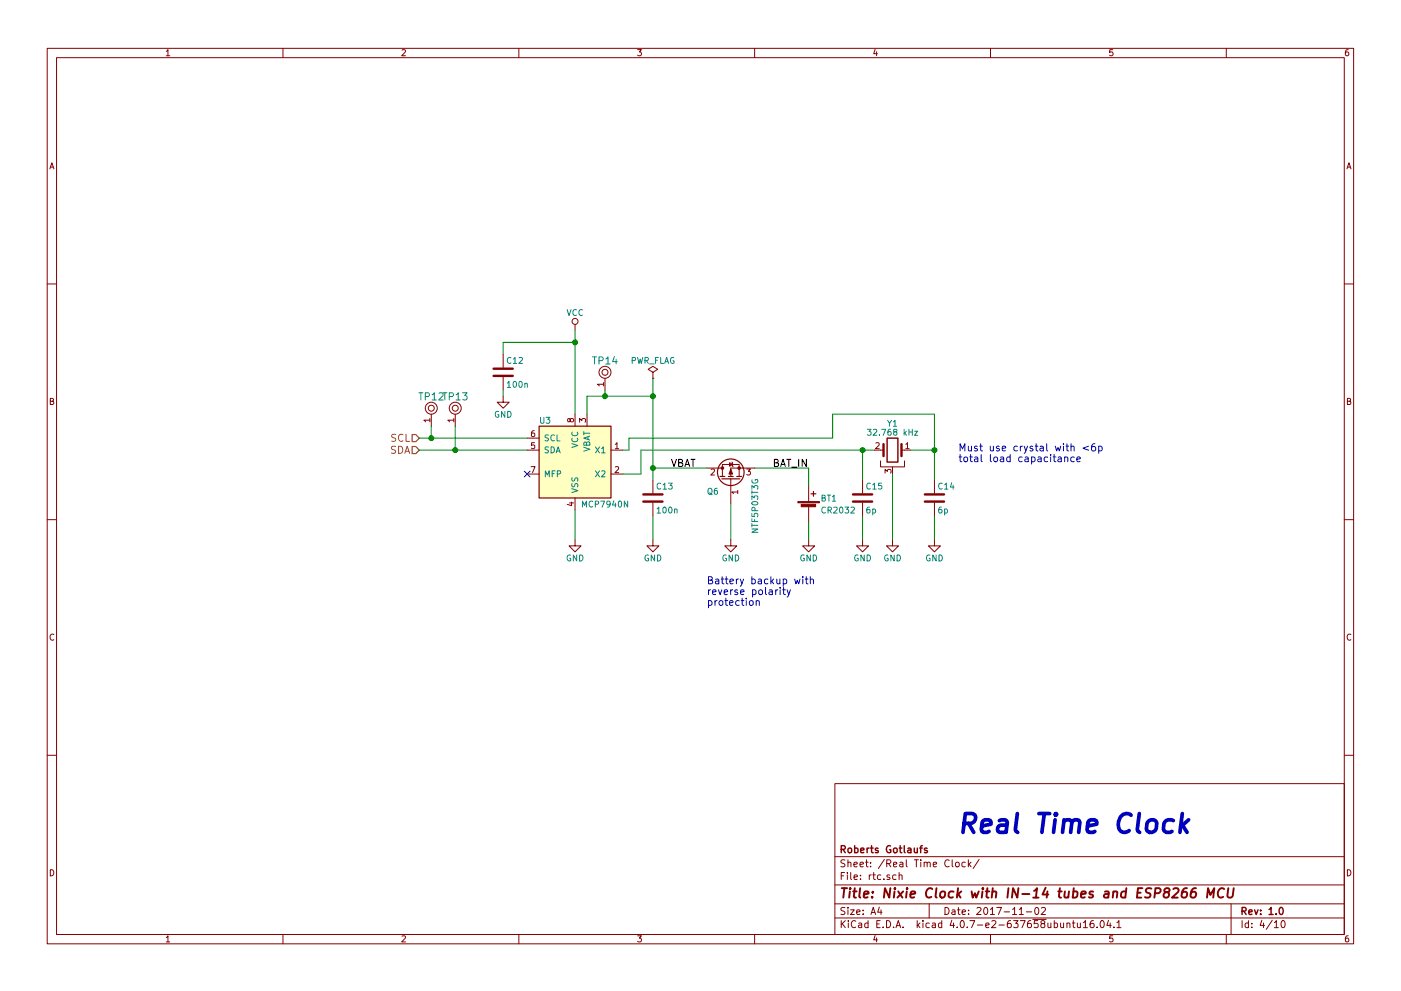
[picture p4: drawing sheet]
<svg xmlns="http://www.w3.org/2000/svg" width="297mm" height="210mm" viewBox="0 0 297 210" stroke-linecap="round" stroke-linejoin="round" font-family="sans-serif">
<g fill="none" stroke="#840000" stroke-width=".21">
<path d="M10 10.3h277v189.9h-277zM12 12.2h273v186.1h-273zM35.3 10.9l.3-.4v1.3M35.3 11.8h.7M60 10.3v1.9M85.2 10.6l.5-.1 .3 .4-.8 .9h.8M110 10.3v1.9M135.2 10.5h.8l-.4 .5 .3 .1 .1 .2-.1 .4-.2 .1-.5-.1M160 10.3v1.9M185.5 10.5l-.3 .9h.8M185.9 11v.8M210 10.3v1.9"/>
<path d="M235.9 10.5h-.6v.6h.6l.1 .5-.3 .2-.4-.1M260 10.3v1.9M285.9 10.5l-.4 .1-.2 .2-.1 .8 .3 .2 .4-.1 .1-.4-.1-.2-.4-.1-.3 .3M10.6 35.8l.4-1.3 .4 1.3M10.7 35.5h.6M285.6 35.8l.4-1.3 .4 1.3M285.7 35.5h.6M10 60.2h2M106.7 75.2v2.8M121.9 68.8v1.3M138.4 79l1-.6-1-.7-1 .7 1 .6v1.3M285 60.2h2"/>
<path d="M10.7 85.1h.5l.1-.5-.6-.1v1.3h.5l.2-.4-.3-.3M91.1 89.1h-1.2l.3 .4M91.1 88.8v.7M91.4 87.9v2.5M96.2 89.1h-1.3l.4 .4M96.2 88.8v.7M96.5 87.9v2.5M106.7 84.1v1.2h1.2l-1.2 1.3-1.3-1.3h1.3M106.7 80v2.8M111.8 95.5h2.5M111.8 93h2.5M112.6 99h.8l-.5 1.3"/>
<path d="M113.3 91.4h-.4l-.2 .3v.7l.2 .3 .4-.2v-.6h-.4l-.2 .2M113.3 93.9h-.6v.6h.6v.6l-.1 .1-.5-.1M120.9 89l.2-.2h.4l.1 .2-.1 .4-.4 .1-.2-.1-.1-.6h-.4v.6l.2 .1 .3-.2M121.9 87.9v2.5M122.9 89.6v-.8l.5 .4 .1-.4h.5l.2 .2-.2 .6M124.5 87.9v2.5M128 81.5h-1.3l.4 .4M128 81.2v.7M128.3 80.3v2.5M129.5 95.5h2.6M130.5 94.3l.3-.4v1.3M130.5 99.1l.4-.1 .3 .4-.8 .9h.8"/>
<path d="M130.5 95.2h.7M138.4 80.3h.1M149.9 99.3h3.3M150.8 99.6l.5-.1 .2 .4-.8 .9h.8M153.2 99.3v-.8h3.5v2.6M153.2 99.3v1.8M154.7 98.2l.6 .3-.6 .4zM155.2 98l.2 1.1M158.3 99.5h.8l-.4 .5 .4 .1v.6l-.2 .1-.6-.1M160 99.3h-5.1v1.8M185.4 95.5h1.9M185.7 94l.5-.1 .2 .4-.8 .9h.8"/>
<path d="M186.7 97.8v1.3h5.1v-1.3M189.2 99.1v1.5M191.1 95.5h1.9M192 94.3l.4-.4v1.3M192 95.2h.8M285.7 85.1h.5l.1-.5-.6-.1v1.3h.5l.2-.4-.3-.3M10 110.3h2M111.8 100.6h2.5M120.8 106.7h.8M121.2 106.5v.8l-.9-.3M121.9 114.5v1.3h1.3l-1.3 1.3-1.3-1.3h1.3M121.9 105.7v2.5"/>
<path d="M129.5 100.6h2.6M138.4 114.5v1.3h1.3l-1.3 1.3-1.2-1.3h1.2M138.4 101.8v2.8M138.4 106.7v2.8M154.9 114.5v1.3h1.3l-1.3 1.3-1.2-1.3h1.2M154.9 101.6v5.3M156.4 104.4h-1.3l.4 .3M156.4 104v.7M171.4 114.5v1.3h1.3l-1.3 1.3-1.2-1.3h1.2M171.4 103.1v3.3M171.4 107.4v3.3M182.9 114.5v1.3h1.2l-1.2 1.3-1.3-1.3h1.3"/>
<path d="M182.9 101.8v2.8M182.9 106.7v2.8M187.7 100.4v-.8l.4 .4 .1-.4h.6l.1 .2-.1 .6M189.2 114.5v1.3h1.3l-1.3 1.3-1.2-1.3h1.2M198.1 114.5v1.3h1.3l-1.3 1.3-1.3-1.3h1.3M198.1 101.8v2.8M198.1 106.7v2.8M285 110.3h2M11.4 134.6a.58 .58 0 0 0-.8 .6 .58 .58 0 0 0 .8 .5M286.4 134.6a.58 .58 0 0 0-.8 .6 .58 .58 0 0 0 .8 .5M10 160.2h2M177 166.3h108v32h-108z"/>
<path d="M285 160.2h2M10.7 184.5a.65 .65 0 0 1 .7 .7 .65 .65 0 0 1-.7 .6zM35.3 198.9l.3-.4v1.3M35.3 199.8h.7M60 198.3v1.9M85.2 198.6l.5-.1 .3 .4-.8 .9h.8M110 198.3v1.9M135.2 198.5h.8l-.4 .5 .3 .1 .1 .2-.1 .4-.2 .1-.5-.1M160 198.3v1.9M177 194.8h108M177 191.8h108M177 187.8h108"/>
<path d="M177 181.8h108M178.4 195.3v1.5M178.4 185.8h.5M178.6 196l.6 .8M179.1 185.1h-.7v1.5M179.1 192.6l-.5-.1-.3 .3 .1 .3 .7 .4v.4l-.2 .1-.6-.1M179.1 182.5l-.5-.1-.3 .3 .1 .3 .7 .4v.4l-.2 .1-.6-.1M179.2 195.3l-.8 .9M179.7 185.1v.2M179.7 185.6v1M179.8 192.5v.2M179.8 183.1l.2-.2 .4 .1v.9"/>
<path d="M179.8 182.4v1.5M179.8 193v1M179.9 195.3v.2M179.9 195.8v1M180.3 193h.8l-.8 1h.8M180.4 185.1v1.3l.2 .2M181.1 183.4l.7-.1-.1-.3-.4-.1-.2 .2v.7h.6M181.1 186.1l.7-.1-.1-.3-.4-.1-.2 .2 .1 .7h.5M181.4 195.5a.71 .71 0 0 0-1 .5 .71 .71 0 0 0 .8 .8l.2-.1M181.6 193.5l.7-.1v-.3l-.4-.1-.3 .2 .1 .7h.6M182.1 195.9h.6v.9M182.3 183.4l.8-.1-.1-.3-.4-.1-.3 .2 .1 .7h.6"/>
<path d="M182.4 186.5v.1M182.4 185.7v.1M182.7 196.2l-.7 .3 .2 .3 .5-.1M183 193.9v.1M183 193.1v.1M183.5 182.9h.6M183.7 182.4v1.3l.4 .2M184 195.9l-.4-.1-.3 .3 .1 .6 .2 .1 .4-.1M184 195.3v1.5M184.3 185.6v1M184.6 183.8v.1M184.6 183v.1"/>
<path d="M184.7 194l.4-1.5 .5 1.5M184.7 185.6l-.4 .3M184.8 193.6h.7M185 185.6h.6M185.2 185.1v1.3l.4 .2M185.5 198.5l-.3 .9h.8M185.9 199v.8M185.9 196h.5M186.4 192.5l-.3 1h.9M186.6 195.3h-.7v1.5h.7M186.7 185.7l-.4-.1-.3 .3 .1 .6 .2 .1 .4-.1M186.8 193v1"/>
<path d="M187.2 196.7v.1M187.4 186.5v.1M187.5 182.3l-1.3 2M188 195.3a.76 .76 0 0 1 .8 .8 .76 .76 0 0 1-.8 .7zM188 183.2l.7-.1 .2-.2-.1-.3-.2-.2h-.6v1.5M188.4 183.2l.5 .7M188.6 185.7l-.3-.1-.3 .2 .1 .2 .5 .2v.3h-.6M189.4 183.4l.7-.1v-.3l-.4-.1-.3 .2 .1 .7h.6M189.5 196.7v.1M190 196.8l.4-1.5 .6 1.5M190 185.7l-.5-.1-.2 .3v.6l.2 .1 .5-.1M190.1 196.4h.7"/>
<path d="M190.6 185.7l.2-.1 .4 .1 .1 .9M190.6 185.1v1.5M190.8 183h.6v.9M191.4 183.3l-.7 .3 .3 .3 .4-.1M191.5 196.7v.1M192.2 182.4v1.3l.2 .2M193.9 182.4h.8M194.3 182.4v1.5M194.5 195.3v1.5M194.6 196.3l.4 .5M195 195.8l-.5 .6M195.2 182.4v.2"/>
<path d="M195.2 182.9v1M195.7 195.3v.2M195.7 195.8v1M195.9 183.1l.2-.2 .4 .1 .1 .9M195.9 182.9v1M196.6 183.1l.2-.2 .4 .1v.9M197 191.8v3M197 195.9l-.4-.1-.3 .3 .1 .6 .2 .1 .4-.1M197.7 195.9h.6v.9M197.9 183.4l.7-.1-.1-.3-.4-.1-.2 .2v.7h.6M198.3 196.2l-.7 .3 .2 .3 .5-.1M199.7 195.9l-.5-.1-.2 .3v.6l.2 .1 .5-.1"/>
<path d="M199.7 195.3v1.5M200.4 192.5a.76 .76 0 0 1 .8 .8 .76 .76 0 0 1-.8 .7zM201.2 182.6a.71 .71 0 0 0-1 .5 .71 .71 0 0 0 .8 .8l.2-.1M201.8 195.2l-.4 1.1h1M201.9 193.1h.5l.1 .9M201.9 182.4v1.3l.2 .2M202.2 195.8v1M202.5 193.4l-.7 .3 .2 .3 .5-.1M202.7 183.1l.2-.2 .4 .2 .1 .5-.1 .2-.4 .1-.2-.1zM202.9 196.7v.1M203 193h.6M203.2 192.5v1.3l.4 .2"/>
<path d="M203.8 195.4l.1-.1a.8 .8 0 0 1 .6 .8 .8 .8 0 0 1-.6 .7 .97 .97 0 0 1-.1-1.4zM204 193.5l.7-.1-.1-.3-.4-.1-.2 .2 .1 .7h.5M204.6 183l-.4-.1-.3 .3 .1 .6 .2 .1 .4-.1M205.1 196.7v.1M205.3 182.4v1.5M205.4 193.9v.1M205.4 193.1v.1M205.5 183.4l.4 .5M205.6 195.3h1.1l-.7 1.5M205.9 182.9l-.6 .6M207.1 192.7l.6-.2 .3 .5-.9 1h.9M207.2 196.3h1.2"/>
<path d="M207.6 182.3l-1.3 2M208.7 192.7l.2-.2a.8 .8 0 0 1 .5 .8 .8 .8 0 0 1-.5 .7l-.3-.5zM209 196.3l.7-.1v-.3l-.5-.1-.2 .2 .1 .7h.6M210 193l.4-.5v1.5M210 194h.8M210 198.3v1.9M210.3 195.5l.6-.2 .3 .5-1 1h1M211.3 192.5h1l-.6 1.5M211.8 196.3h1.1M212.9 193.5h1.1M214.3 195.3l-.5 .1a1.11 1.11 0 0 0-.1 1.3l.4 .1 .3-.1v-.5l-.3-.3-.4 .1-.1 .2M214.7 193l.4-.5v1.5"/>
<path d="M214.7 194h.8M214.9 195.3h.9l-.5 .6 .5 .1v.7l-.2 .1-.7-.1M216.1 193l.4-.5v1.5M216.1 194h.9M216.3 195.3h1l-.6 1.5M217.6 193.5h1.1M218.5 195.3l-.4 .1a1.11 1.11 0 0 0-.1 1.3l.4 .1 .2-.1 .1-.5-.3-.3-.4 .1-.2 .2M219 195.1h2.8M219.5 192.7l.2-.2a.8 .8 0 0 1 .6 .8 .8 .8 0 0 1-.6 .7l-.3-.5zM220 195.3h-.7v.7h.7l.1 .2-.1 .5-.2 .1-.5-.1M220.8 192.7l.6-.2 .3 .5-1 1h1M221 196l-.3-.3 .1-.2 .2-.2 .4 .1 .1 .2v.2l-.5 .2-.3 .3 .1 .4 .2 .1h.3l.2-.3v-.2l-.2-.3"/>
<path d="M222.2 195.8v.9l.4 .1 .2-.1M222.8 195.8v1M223.5 195.9l.5-.1 .2 .3-.1 .6h-.6M223.5 195.3v1.5M224.9 195.8v.9l.4 .1 .2-.1M225.5 195.8v1M226.2 196l.2-.2 .4 .1v.9M226.2 195.8v1M227.4 195.8h.5M227.6 195.3v1.3l.3 .2M228.4 195.8l.1 .9 .4 .1 .2-.1M229.1 195.8v1"/>
<path d="M229.7 195.8l.4-.5v1.5M229.7 196.8h.9M231.8 195.3l-.4 .1a1.11 1.11 0 0 0-.1 1.3l.4 .1 .2-.1 .1-.5-.3-.3-.4 .1-.2 .2M232.6 196.7v.1M233.4 195.5l.2-.2a.8 .8 0 0 1 .5 .8 .8 .8 0 0 1-.5 .7l-.4-.5zM235 195.2l-.3 1.1h.9M235.4 195.8v1M235.9 198.5h-.6v.7l.6-.1 .1 .5-.3 .2-.4-.1M236.2 196.7v.1M236.8 195.8l.4-.5v1.5M236.8 196.8h.9M260 198.3v1.9"/>
<path d="M261 191.8v6.5M263.3 195.3v1.5M264.7 195.9l-.4-.1-.3 .3 .1 .6 .2 .1 .4-.1M264.7 195.3v1.5M265.4 196.7v.1M265.4 195.9v.1M267.5 195.2l-.3 1.1h.9M267.9 195.8v1M269.7 195.2l-1.2 2M270.2 195.8l.4-.5v1.5M270.2 196.8h.8M271.8 195.5l.2-.2a.8 .8 0 0 1 .5 .8 .8 .8 0 0 1-.5 .7l-.4-.5z"/>
<path d="M285.7 184.5a.65 .65 0 0 1 .7 .7 .65 .65 0 0 1-.7 .6zM285.9 198.5l-.4 .1-.2 .3-.1 .7 .3 .2 .4-.1 .1-.4-.1-.2-.4-.1-.3 .3"/>
<circle cx="121.9" cy="68.2" r=".63"/>
<circle cx="128.3" cy="79" r=".63"/>
<circle cx="128.3" cy="79" r="1.27"/>
<circle cx="91.4" cy="86.6" r=".63"/>
<circle cx="91.4" cy="86.6" r="1.27"/>
<circle cx="96.5" cy="86.6" r=".63"/>
<circle cx="96.5" cy="86.6" r="1.27"/>
</g>
<g fill="none" stroke="#840000" stroke-width=".3">
<path d="M188.1 93h2.3v5h-2.3zM181.2 179.4v1.5M183.8 179.9v1M184.3 179.9l-.5 .3M184.6 179.9h.5M184.8 179.4v1.3l.3 .2M188.8 179.5a.69 .69 0 0 0-.9 .7 .69 .69 0 0 0 1 .6v-.5h-.3M190.7 179.9h.5M190.9 179.4v1.3l.3 .2M191.7 179.4v1.3l.2 .2M193.9 179.9v.9l.4 .1 .2-.1M194.5 179.9v1"/>
<path d="M195 179.9h.6M195.6 179.4l-.4 .2v1.3M178.4 180.2l.7-.1 .1-.2-.1-.3-.2-.2h-.5v1.5M178.7 180.2l.5 .7M179.9 180.1l.2-.2 .4 .2 .1 .5-.2 .2-.3 .1-.2-.1zM181.2 180l.4-.1 .3 .3-.1 .6h-.6M182.5 180.4l.7-.1-.1-.3-.4-.1-.2 .2v.7h.6M186.2 180l-.4-.1-.2 .2v.3l.6 .1v.3h-.6M189.5 180.1l.2-.2 .4 .2 .1 .5-.1 .2-.4 .1-.2-.1zM192.5 180h.6v.9M193.1 180.3l-.7 .3 .3 .3 .4-.1M196.6 180l-.4-.1-.2 .2 .1 .3 .5 .1v.3h-.6"/>
<path d="M263.3 193.3l.8-.1 .1-.2-.1-.3-.2-.2h-.6v1.5M263.7 193.3l.5 .7M264.8 193.5l.7-.1-.1-.3-.4-.1-.2 .2v.7h.6M266 193l.3 1 .4-1M267.3 193.9v.1M267.3 193.1v.1M269.1 193l.4-.5v1.5M269.1 194h.8M270.6 193.9v.1M271.3 192.7l.3-.2a.8 .8 0 0 1 .5 .8 .8 .8 0 0 1-.5 .7l-.4-.5z"/>
</g>
<g fill="none" stroke="#840000" stroke-width=".41">
<path d="M178.5 188.4h1.1M179 188.4l-.2 2M180.2 189.1l-.2 1.3M180.3 188.4l-.1 .2 .2-.1-.1-.1-.1 .2M180.9 189.1h.7M181.2 188.4l-.2 1.8 .1 .1 .4 .1M182.4 188.4l-.2 1.8 .2 .2M183.2 189.8l.9-.2v-.4l-.6-.1-.3 .3v.9h.7M184.9 190.3v.1M185.1 189.2l-.1 .2-.1-.1 .2-.1-.1 .2M188.8 188.4l-.3 2-.9-2-.2 2M189.7 189.1l-.2 1.3"/>
<path d="M189.7 188.4v.2l.1-.1-.1-.1v.2M190.4 189.1l.9 1.3M191.5 189.1l-1.2 1.3M192.3 189.1l-.2 1.3M192.3 188.4v.2l.1-.1-.1-.1v.2M193 189.8l1-.2v-.4l-.6-.1-.3 .3v.9h.7M197.7 188.6a.87 .87 0 0 0-1 0 .87 .87 0 0 0-.4 1 .69 .69 0 0 0 .3 .8 .69 .69 0 0 0 .9-.1M198.6 188.4l-.3 1.8 .3 .2M199.5 189.3l.3-.2 .6 .2-.1 .8-.4 .3-.5-.1zM202.2 189.2l-.2-.1a.67 .67 0 0 0-.8 .4v.8l.2 .1 .6-.1M203.1 188.4l-.2 2M203.1 189.7l.6 .7"/>
<path d="M203.8 189.1l-.9 .8M206 189.1l.2 1.3 .5-.9 .3 .9 .5-1.3M208.3 189.1l-.1 1.3M208.4 188.4v.2l.1-.1-.1-.1v.2M209 189.1h.8M209.3 188.4l-.2 1.8 .1 .1 .4 .1M210.4 189.3l.3-.2 .5 .1-.1 1.2M210.5 188.4l-.2 2M213.8 188.4l-.2 2M215.9 188.4l-.2 2-.9-2-.2 2M216.7 189.7h1.6M219 190.4h1.2"/>
<path d="M219.2 189l.7-.6-.3 2M221.7 188.3l-.7 1.5h1.3M222.1 189.1l-.2 1.3M224.4 189.1h.7M224.7 188.4l-.2 1.8 .1 .1 .4 .1M225.8 189.1l-.1 1.2 .5 .1 .3-.1M226.6 189.1l-.1 1.3M227.6 189.2l.5-.1 .3 .2-.1 1a.67 .67 0 0 1-.9 0M227.7 188.4l-.3 2M229.2 189.8l1-.2-.1-.4h-.7l-.2 1 .2 .2 .6-.1M231.8 189.2l-.5-.1-.3 .4 .2 .3 .5 .1v.3l-.1 .1h-.7M234.3 189.2h.7v1.2"/>
<path d="M235.1 189.6l-.7 .1a.4 .4 0 0 0-.4 .3 .4 .4 0 0 0 .3 .4l.7-.1M236 189.3l.3-.2 .5 .1v1.2M236.1 189.1l-.2 1.3M238.7 189.2l-.2-.1a.67 .67 0 0 0-.8 .4v.8l.3 .1 .6-.1M238.8 188.4l-.2 2M241.2 189.4h.6M242.2 188.4h-.9l-.3 2h1M244.1 188.5l-.7-.1-.3 .2-.1 .6 .8 .4 .1 .5-.4 .3-.8-.1M244.9 189.5l.9-.1a.56 .56 0 0 0 .1-.9l-.9-.1-.2 2M247.2 189.3l-.3-.2v-.3a.66 .66 0 0 1 1-.3l.1 .3-.1 .3-.7 .2-.5 .4 .1 .6 .6 .1a.68 .68 0 0 0 .4-1l-.3-.1M248.8 188.6l.3-.2h.5l.2 .1 .1 .5-1.4 1.4h1.2M251.7 188.4a.93 .93 0 0 0-1.1 .9v1l.6 .1 .4-.3 .1-.5-.3-.4a.69 .69 0 0 0-.8 .4"/>
<path d="M253.6 188.4a.93 .93 0 0 0-1.1 .9v1l.6 .1 .4-.3 .1-.5-.3-.4a.69 .69 0 0 0-.8 .4M255.9 190.4l.2-2 .5 1.5 .9-1.5-.3 2M259.5 188.6a.87 .87 0 0 0-1 0 .87 .87 0 0 0-.3 1 .69 .69 0 0 0 .3 .8 .69 .69 0 0 0 .8-.1M260.4 188.4l-.2 1.7 .4 .3a.67 .67 0 0 0 .8-.3l.2-1.7"/>
</g>
<path d="M83.9 94.7h-.6l-.3 .3 .1 .3 .7 .3v.4l-.2 .2-.6-.1M83.9 92.2l-.6-.1-.3 .3 .2 .4 .6 .3v.4l-.2 .1h-.6M84.5 94.7a.77 .77 0 0 1 .9 .7 .77 .77 0 0 1-.9 .8zM85.4 92.3a.72 .72 0 0 0-1 .5 .72 .72 0 0 0 .7 .8l.3-.1M85.8 96.2l.5-1.5 .5 1.5M86 95.8h.7M86.1 92.1v1.5h.7" fill="none" stroke="#848400" stroke-width=".21"/>
<path d="M87.4 92.2h.7l.8 .8-.8 .7h-.7zM87.4 94.7h.7l.8 .8-.8 .8h-.7z" fill="none" stroke="#848400" stroke-width=".25"/>
<g fill="none" stroke="#008484" stroke-width=".21">
<path d="M108.3 75.9a.56 .56 0 0 0-.7 .6 .56 .56 0 0 0 .7 .5M108.8 76.2l.4-.4v1.3M108.8 77.1h.8M110.1 75.9l.4-.1 .3 .4-.8 .9h.8M120.2 65.7l.4 1.2 .5-1.2M122.2 65.8a.56 .56 0 0 0-.7 .5 .56 .56 0 0 0 .7 .5M123.5 65.8a.56 .56 0 0 0-.8 .5 .56 .56 0 0 0 .8 .5M125.6 75.7h.9M126.1 75.7v1.5M127 76.5l.7-.1 .2-.2-.1-.3-.2-.2h-.6v1.5M128.4 76.1l.5-.4v1.5M128.4 77.2h.9"/>
<path d="M130.3 75.6l-.4 1.1h1M130.6 76.2v1M134 76.5l.6-.1 .1-.5-.7-.1v1.3M135.2 75.8l.3 1.3 .2-.9 .3 .9 .3-1.3M136.8 76.5l.6-.1v-.5l-.6-.1v1.3M137.1 76.5l.4 .6M137.7 77.2h1M139 76.4h.4M139.6 75.8h-.6v1.3M140.1 75.8v1.3h.6M140.9 77.1l.4-1.3 .5 1.3M141 76.7h.6"/>
<path d="M142.8 75.9a.59 .59 0 0 0-.7 .6 .59 .59 0 0 0 .7 .5l.1-.5h-.2M88.8 83.3h.9M89.2 83.3v1.6M90.2 84.1h.7l.2-.3-.1-.3-.2-.2h-.6v1.6M91.6 83.8l.5-.5v1.6M91.6 84.9h.9M93.1 83.5l.5-.2 .4 .5-1 1.1h1M93.9 83.3h.8M94.3 83.3v1.6M95.2 84.1h.8l.1-.3v-.3l-.3-.2h-.6v1.6M96.7 83.8l.5-.5v1.6M96.7 84.9h.9"/>
<path d="M98.1 83.3h.9l-.5 .6 .5 .3v.5l-.3 .2-.6-.2M105.7 87.3a.59 .59 0 0 0-.7 .6 .59 .59 0 0 0 .7 .6l.1-.5h-.3M107 87.3v1.2l-.7-1.2v1.2M107.6 81.3l.3-.4v1.3M107.6 82.2h.7M107.6 87.3a.64 .64 0 0 1 .8 .6 .64 .64 0 0 1-.8 .6zM108.9 81l.2-.1a.67 .67 0 0 1 .4 .7 .67 .67 0 0 1-.4 .6l-.3-.5zM110.1 81l.2-.1a.67 .67 0 0 1 .4 .7 .67 .67 0 0 1-.4 .6l-.3-.5zM111.3 81.5l.2-.2 .3 .1v.8M111.3 81.3v.9M114.6 88.5v1.1l.2 .2h.3l.2-.2v-1.1M115.8 88.5h.8l-.4 .5 .3 .1v.6l-.1 .1-.6-.1"/>
<path d="M116.3 94.9h-.6l-.1 .4a.54 .54 0 0 1 .6 .7l-.1 .1-.5-.1M116.3 92.3h-.6l-.1 .5a.54 .54 0 0 1 .6 .6l-.1 .1h-.5M116.8 94.8a.64 .64 0 0 1 .8 .6 .64 .64 0 0 1-.8 .7zM117.6 92.4a.56 .56 0 0 0-.8 .5 .56 .56 0 0 0 .8 .5M117.7 99.9h-.6v1.3M117.9 96.1l.4-1.3 .5 1.3M118.1 95.7h.5M118.1 92.3v1.2h.6M121.2 94.1l1.3 .4-1.3 .4M121.3 93a.56 .56 0 0 0 .6 .7 .56 .56 0 0 0 .5-.7M121.3 91.7a.56 .56 0 0 0 .6 .8 .56 .56 0 0 0 .5-.8M123.8 94.9l1.2 .4-1.2 .4"/>
<path d="M123.8 91.6v.7M123.8 91.9h1.2M124.4 94l.2-.3 .4 .3v.5h-1.2l.1-.7h.4l.1 .7M124.7 92.7v.5M125 92.5l-1.2 .5 1.2 .4M126.3 94.8l.8 1.3M126.3 99.9l.8 1.3M127.1 94.8l-.8 1.3M127.1 99.9l-.8 1.3M127.6 95.2l.3-.4v1.3M127.6 100l.4-.1 .3 .3-.8 1h.8M127.6 96.1h.7"/>
<path d="M183.9 91.1h.8l-.4 .5 .3 .1v.5l-.1 .1-.6-.1M185.2 91.2l.5-.1 .2 .3-.8 .9h.8M186.5 92.2v.1M186.9 91.1h.9l-.6 1.2M188.2 89.2l.4 .6 .4-.6M188.6 89.8v.6M188.8 91.1h-.3l-.2 .3-.1 .7 .3 .2 .4-.1-.1-.6h-.3l-.3 .2M189.4 89.5l.4-.3v1.2M189.4 90.4h.7M189.7 91.6l-.2-.2v-.2h.6v.3l-.5 .2-.1 .2v.3l.2 .1h.2l.3-.2-.1-.4-.2-.1M191.7 91.1v1.2M191.8 91.9l.4 .4"/>
<path d="M192.2 91.5l-.5 .5M192.7 91.1v1.2M192.7 91.7h.7M193.4 91.1v1.2M193.9 91.5h.7l-.7 .8h.7M115.6 101.2v-1.3l.5 .9 .4-.9v1.3M117.1 100.5h.4M118.2 100.6l.6-.1v-.5l-.6-.1v1.3M121 117.8a.59 .59 0 0 0-.8 .6 .59 .59 0 0 0 .8 .5v-.4h-.2M121.2 103.7l1.3 .4-1.3 .4M121.3 102.6v.6h.4a.54 .54 0 0 1 .7-.6l.1 .2-.1 .5M121.3 101.4v.6h.4a.54 .54 0 0 1 .7-.6l.1 .2-.1 .5"/>
<path d="M122.3 117.7v1.3l-.7-1.3v1.3M122.9 117.7a.64 .64 0 0 1 .7 .7 .64 .64 0 0 1-.7 .6zM123.5 107.6v-1.3l.4 .9 .4-.9v1.3M125.7 106.4a.56 .56 0 0 0-.8 .5 .56 .56 0 0 0 .8 .6M126.2 107l.6-.1 .1-.5-.7-.1v1.3M127.4 106.3h.8l-.5 1.3M129.4 106.9l-.3 .2-.3-.1-.1-.6 .4-.1 .3 .2-.1 .8-.3 .3h-.2M130.1 106.2l-.2 1h.7M130.5 106.7v.9M131.2 106.4l.2-.1a.67 .67 0 0 1 .4 .7 .67 .67 0 0 1-.4 .6l-.3-.5zM133.1 106.3v1.3l-.7-1.3v1.3M137.5 117.8a.59 .59 0 0 0-.8 .6 .59 .59 0 0 0 .8 .5v-.4h-.2"/>
<path d="M138.8 117.7v1.3l-.7-1.3v1.3M139.3 107.9l.4-.3v1.3M139.3 108.9h.7M139.4 117.7a.64 .64 0 0 1 .7 .7 .64 .64 0 0 1-.7 .6zM140.1 102.6a.56 .56 0 0 0-.8 .5 .56 .56 0 0 0 .8 .6M140.6 102.9l.3-.4v1.3M140.6 103.8h.7M140.6 107.7l.2-.1a.67 .67 0 0 1 .5 .6 .67 .67 0 0 1-.5 .7l-.3-.5zM141.7 102.5h.8l-.4 .5 .4 .1v.6l-.2 .1-.6-.1M141.9 107.7l.1-.1a.67 .67 0 0 1 .5 .6 .67 .67 0 0 1-.5 .7l-.2-.5zM143 108.1l.2-.1 .3 .1 .1 .8M143 108v.9"/>
<path d="M150.2 103.8l.2-.2 .4 .1 .2 .7a.42 .42 0 0 1-.3 .4 .42 .42 0 0 1-.4 0l-.2-.4zM150.3 104.6l.7 .4M152 103.6l-.3 .1-.2 .2-.1 .7 .3 .3 .4-.2-.1-.6h-.3l-.3 .2M154 117.8a.59 .59 0 0 0-.7 .6 .59 .59 0 0 0 .7 .5v-.4h-.2M155.3 117.7v1.3l-.7-1.3v1.3M155.9 117.7a.64 .64 0 0 1 .7 .7 .64 .64 0 0 1-.7 .6zM159.4 112.2h1.3l-1.3 .7h1.3M159.4 110.1v.6h1.3M159.4 109v.6h.6v-.6h.6l.1 .1-.1 .5M159.4 106v-.8l.5 .4 .1-.3h.6l.1 .1-.1 .6M159.4 103.8v-.8l.5 .4 .1-.3h.6l.1 .1-.1 .6M159.4 104.1v.7"/>
<path d="M159.4 111.1v.7M159.4 111.4h1.3M159.4 104.5h1.3M159.5 101.8a.59 .59 0 0 0 .5 .7 .59 .59 0 0 0 .6-.7l-.5-.1v.3M159.5 106.5a.69 .69 0 0 1 1.2 .4 .74 .74 0 0 1-1.3-.2zM160 110.2v.5M160.1 108.4l-.1-.7h-.5l-.1 .7h1.3M170.5 117.8a.59 .59 0 0 0-.7 .6 .59 .59 0 0 0 .7 .5v-.4h-.2M171.8 117.7v1.3l-.7-1.3v1.3M172.4 117.7a.64 .64 0 0 1 .7 .7 .64 .64 0 0 1-.7 .6zM174.3 105.6l.6-.1v-.3l-.6-.2v1.3h.5l.2-.4-.3-.3M175 107.7a.56 .56 0 0 0-.8 .5 .56 .56 0 0 0 .8 .5"/>
<path d="M175.4 105h.7M175.6 108.2h.6v-.5l-.6-.1v1.3M175.7 105v1.3M175.9 108.2l.4 .7M176.5 105.4l.3-.4v1.3M176.5 106.3h.7M176.8 107.7l.5-.1 .2 .3-.8 1h.8M178.1 107.7l.2-.1a.67 .67 0 0 1 .4 .6 .67 .67 0 0 1-.4 .7l-.3-.5zM179.1 107.6h.8l-.4 .5 .4 .1v.5l-.2 .2-.6-.2M180.4 107.7l.5-.1 .3 .3-.8 1h.8M181.9 117.8a.59 .59 0 0 0-.7 .6 .59 .59 0 0 0 .7 .5l.1-.4h-.3M183.2 117.7v1.3l-.7-1.3v1.3"/>
<path d="M183.8 117.7a.64 .64 0 0 1 .8 .7 .64 .64 0 0 1-.8 .6zM184.4 107.6h-.4l-.2 .3v.7l.2 .3 .4-.2v-.6h-.4l-.2 .2M184.5 102.6a.56 .56 0 0 0-.7 .5 .56 .56 0 0 0 .7 .6M185 102.9l.4-.4v1.3M185 108.1l.4-.1 .2 .2-.1 .6h-.5M185 103.8h.8M185 108v1.3M186.9 102.5h-.6v.6h.6v.6l-.2 .1-.4-.1M188.3 117.8a.59 .59 0 0 0-.8 .6 .59 .59 0 0 0 .8 .5v-.4h-.2M189.6 117.7v1.3l-.7-1.3v1.3M190.2 117.7a.64 .64 0 0 1 .7 .7 .64 .64 0 0 1-.7 .6zM197.2 117.8a.59 .59 0 0 0-.8 .6 .59 .59 0 0 0 .8 .5v-.4h-.2"/>
<path d="M198.5 117.7v1.3l-.7-1.3v1.3M199.1 117.7a.64 .64 0 0 1 .7 .7 .64 .64 0 0 1-.7 .6zM199.6 107.6h-.4l-.1 .3-.1 .7 .2 .3 .5-.2-.1-.6h-.4l-.2 .2M199.8 102.6a.56 .56 0 0 0-.8 .5 .56 .56 0 0 0 .8 .6M200.3 102.9l.3-.4v1.3M200.3 108.1l.3-.1 .3 .2-.1 .6h-.5M200.3 103.8h.7M200.3 108v1.3M201.8 102.4l-.3 .9h.8M202.1 102.9v.9"/>
</g>
<path d="M104.6 79.8h4.1M104.6 78.2h4.1M187.3 94.2v2.6M191.1 94.2v2.6M136.4 106.4h4.1M136.4 104.9h4.1M180.8 106.4h4.1M180.8 104.9h4.1M196.1 106.4h4.1M196.1 104.9h4.1" fill="none" stroke="#840000" stroke-width=".51"/>
<g fill="#840000" stroke="#840000" stroke-width=".21">
<path d="M169.2 106.4h4.5v.3h-4.5z"/>
<path d="M169.9 107h3v.5h-3z"/>
<path d="M154.9 99.6l.4 1h-.7z"/>
<circle cx="156.7" cy="99.3" r=".28"/>
<circle cx="153.2" cy="99.3" r=".28"/>
</g>
<g fill="none" stroke="#840000" stroke-width=".25">
<path d="M114.3 90.4h15.2v15.3h-15.2zM152.7 101.1h1M153 101.6h3.8M154.4 101.1h1M156.2 101.1h1M172 104.8h1M172.5 104.3v1"/>
<circle cx="154.9" cy="100.2" r="2.82"/>
</g>
<path d="M114.3 90.4h15.2v15.3h-15.2z" fill="#ffffc2" stroke="#ffffc2" stroke-width=".21"/>
<path d="M111.2 100l1.2 1.2M112.4 100l-1.2 1.2" fill="none" stroke="#000084" stroke-width=".21"/>
<g fill="none" stroke="#008400" stroke-width=".21">
<path d="M121.9 72.6h-15.2v2.6M121.9 70.1v17.8M88.9 95.5h22.9M88.9 93h22.9M91.4 90.4v2.6M96.5 90.4v5.1M106.7 82.8v1.3M128.3 82.8v1.3M132.1 95.5h1.2v-2.5h43.2v-5.1h21.6v13.9M138.4 80.3v21.5M138.4 99.3h11.5M138.4 84.1h-13.9v3.8"/>
<path d="M160 99.3h11.4v3.8M182.9 95.5v6.3M185.4 95.5h-49.5v5.1h-3.8M193 95.5h5.1M121.9 108.2v6.3M138.4 109.5v5M154.9 106.9v7.6M171.4 110.7v3.8M182.9 109.5v5M189.2 100.6v13.9M198.1 109.5v5"/>
</g>
<g fill="#008400" stroke="#008400" stroke-width=".25">
<circle cx="121.9" cy="72.6" r=".51"/>
<circle cx="138.4" cy="99.3" r=".51"/>
<circle cx="182.9" cy="95.5" r=".51"/>
<circle cx="198.1" cy="95.5" r=".51"/>
<circle cx="91.4" cy="93" r=".51"/>
<circle cx="96.5" cy="95.5" r=".51"/>
<circle cx="138.4" cy="84.1" r=".51"/>
<circle cx="128.3" cy="84.1" r=".51"/>
</g>
<g fill="none" stroke="#0000c2" stroke-width=".79">
<path d="M204.4 174.7h1.5a1.1 1.1 0 0 0 .9-.9 1.1 1.1 0 0 0-.6-1.2h-1.5l-.5 4M205.4 174.7l1.1 1.9M208.2 175.3l1.9-.4-.1-.8-.4-.2h-.7l-.4 .2-.3 .4-.1 1.5 .1 .4 .3 .2h.8l.4-.2M211.9 174.1l.4-.2h.8l.3 .2 .2 .4-.3 2.1M213.5 174.9l-.4 .2h-1a.81 .81 0 0 0-.6 .7 .81 .81 0 0 0 .5 .8h.9l.4-.2M215.7 172.6l-.4 3.4 .1 .4 .4 .2M220.3 172.6h2.3M221.4 172.6l-.5 4M223.7 173.9l-.3 2.7M223.9 172.6l-.2 .2 .1 .2 .3-.2-.2-.2-.1 .4M225.6 174.3a1 1 0 0 1 1.7 .2l-.3 2.1M225.6 173.9l-.3 2.7"/>
<path d="M227.3 174.5a1.01 1.01 0 0 1 1.5-.4l.2 .4-.3 2.1M230.6 175.3l1.9-.4-.1-.8-.3-.2h-.8l-.4 .2-.2 .4-.2 1.5 .1 .4 .4 .2h.7l.4-.2M239.8 173a1.49 1.49 0 0 0-2.4 .6 1.96 1.96 0 0 0 .8 3h.4l.8-.4M241.6 172.6l-.5 3.4 .2 .4 .3 .2M243.4 174.3a1.03 1.03 0 0 1 1.1-.4 1.03 1.03 0 0 1 .8 .8l-.2 1.1a1.09 1.09 0 0 1-1 .8 1.09 1.09 0 0 1-1-.8l.1-1.1zM248.8 174.1a1.34 1.34 0 0 0-2 .6l-.1 1.1 .3 .6 .3 .2h.8l.4-.2M250.7 172.6l-.5 4M250.7 175.1l1 1.5M252 173.9l-1.7 1.6"/>
</g>
<g fill="none" stroke="#0000c2" stroke-width=".21">
<path d="M203.4 96.9h.5M203.6 95.7v-1.5l.5 1 .5-1v1.5M203.6 96.4v1.4l.3 .2M204.4 97.1l.2-.2 .5 .2 .1 .6-.2 .2-.4 .1-.2-.2zM205.3 94.7l.1 .9 .3 .1 .3-.2M205.6 96.9h.6M205.8 96.4v1.4l.4 .2M206 94.7v1M206.7 97h.5l.1 1M207.2 94.7h-.4l-.2 .2 .1 .2 .5 .1v.4h-.6M207.3 97.3l-.6 .2a.3 .3 0 0 0 .1 .5l.5-.1M207.7 94.7h.6"/>
<path d="M207.9 94.2v1.3l.4 .2M208 96.4v1.4l.3 .2M210 94.7v.9l.4 .1 .2-.2M210 96.4v1.4l.2 .2M210.6 94.7v1M210.8 97.1l.2-.2 .4 .2 .1 .6-.1 .2-.4 .1-.2-.2zM211.8 94.7h-.3l-.2 .2v.2l.5 .1v.4h-.5M212.1 97h.6l.1 1M212.5 95.2l.7-.2v-.3h-.5l-.2 .2 .1 .7h.6M212.8 97.3l-.7 .2a.3 .3 0 0 0 .2 .5l.5-.1M214.2 97l-.5-.1-.3 .4 .2 .6h.6M214.2 96.4v1.6"/>
<path d="M215.7 94.7h-.4l-.3 .3 .1 .6h.6M216.3 94.7v1M216.7 97l-.4-.1-.3 .4 .1 .6h.6M216.8 94.7l-.5 .3M217.1 94.7l.4 1M217.3 97h.6l.1 1M217.9 94.7l-.6 1.3-.2 .2M218 97.3l-.7 .2a.3 .3 0 0 0 .2 .5l.5-.1M218.7 97l.5-.1 .3 .4-.2 .6h-.6M218.7 96.9v1.6M218.9 94.7h-.3l-.2 .2v.2l.5 .1v.4h-.5M219.5 94.7h.6"/>
<path d="M219.7 94.2v1.3l.4 .2M220.1 97h.6l.1 1M220.5 94.7h.6l.1 1M220.8 97.3l-.7 .2a.3 .3 0 0 0 .1 .5l.6-.1M221.2 95l-.7 .2a.3 .3 0 0 0 .2 .5l.5-.1M221.9 94.2v1.3l.2 .2M222.1 97l-.4-.1-.3 .4 .1 .6h.6M222.8 96.4v.2M222.8 96.9v1.1M223.3 96.9h.6M223.5 96.4v1.4l.4 .2M223.7 94.7l.3 1 .3-.7 .3 .7 .3-1"/>
<path d="M224.4 97h.5l.1 1M225 97.3l-.6 .2a.3 .3 0 0 0 .1 .5l.5-.1M225.5 94.2v.1M225.5 94.7v1M225.7 97.1l.1-.1a.36 .36 0 0 1 .6 .2v.8M225.7 96.9v1.1M226 94.7h.6M226.2 94.2v1.3l.4 .2M227.1 94.8l.1-.1a.36 .36 0 0 1 .5 .2v.8M227.1 94.2v1.5M227.8 97l-.5-.1-.3 .4 .2 .6h.6M228.3 97.5l.8-.2-.1-.3-.5-.1-.2 .3 .1 .7h.6"/>
<path d="M230.8 94.7l-1.2 .4 1.2 .4M232.2 94.2h-.5a.99 .99 0 0 0 0 1.5l.5-.2 .1-.5-.3-.3h-.3l-.3 .3M232.9 94.7h.5l.3 .3-.2 .6h-.6M232.9 94.7v1.5M150.2 123.1l.7-.1 .1-.2v-.3l-.8-.2v1.6h.6l.2-.2 .1-.3-.4-.3M150.2 127.5l.4-.1 .4 .3-.2 .7h-.6M150.2 125.1v1.1M150.2 127.4v1.6M150.6 125.1l-.4 .3M151.1 125.6l.7-.1-.1-.3-.4-.1-.2 .3 .1 .7h.5M151.6 127.4v1M151.7 122.9h.6l.1 1"/>
<path d="M152 127.4l-.4 .3M152.3 125.1l.4 1.1 .3-1.1M152.4 123.2l-.7 .2a.3 .3 0 0 0 .2 .5l.5-.1M152.5 127.6l.3-.2 .4 .2 .1 .6-.2 .2h-.3l-.3-.1zM152.9 122.9h.6M153.1 122.3v1.4l.4 .2M153.5 125.6l.8-.1-.1-.3-.4-.1-.3 .3 .1 .7h.6M153.7 127.4h.6M153.8 122.9h.6M153.9 126.9v1.3l.4 .2M154 122.3v1.4l.4 .2M154.7 127.9l.7-.1-.1-.3-.4-.1-.2 .3 .1 .7h.5"/>
<path d="M154.8 123.4l.7-.2-.1-.3h-.4l-.2 .2v.7h.6M154.9 125.1v1.1M155.3 125.1l-.4 .3M156.1 122.9v1M156.4 125.2l-.4-.1-.2 .3 .1 .2 .5 .1v.4h-.6M156.6 122.9l-.5 .3M156.7 127.5l-.4-.1-.3 .3 .1 .7h.6M156.9 122.9l.4 1M157 125.6l.8-.1-.1-.3-.4-.1-.3 .3 .1 .7h.6M157.1 127.4h.6M157.4 126.9v1.3l.3 .2M157.7 122.9l-.6 1.3-.2 .2"/>
<path d="M158.2 126.9v.2M158.2 127.4v1M159 127.6l.2-.2 .4 .2 .1 .6-.2 .2h-.3l-.2-.1zM159.4 122.9h.4l.3 .3-.1 .6h-.6M159.4 122.3v1.6M159.6 125.2l.4-.1 .3 .3-.2 .7h-.5M159.6 125.1v1.6M160.3 127.6l.1-.1a.36 .36 0 0 1 .6 .2v.7M160.3 127.4v1M160.8 122.9h.6v1M160.9 125.3l.3-.2 .4 .2 .1 .6-.2 .2-.3 .1-.3-.2zM161.4 123.2l-.6 .2a.3 .3 0 0 0 .1 .5l.5-.1"/>
<path d="M162.3 124.6v1.4l.2 .2M162.8 122.9h-.4l-.3 .3 .1 .6h.6M163.1 125.2h.6l.1 1M163.4 122.3v1.6M163.6 123.3l.4 .6M163.8 125.5l-.7 .1a.3 .3 0 0 0 .1 .6l.6-.1M164 122.9l-.6 .5M164.5 125.1v1.1M164.7 122.9l.1 .9 .3 .1 .3-.2M164.9 125.1l-.4 .3M165.4 122.9v1M165.4 124.6v.2"/>
<path d="M165.4 125.1v1.1M165.9 125.1h.6M166.1 122.9h.4l.3 .3-.2 .6h-.5M166.1 122.9v1.5M166.1 124.6v1.4l.4 .2M166.9 125.1l.3 1.1M167.6 125.1l-.5 1.4-.2 .2M168.5 122.9l.3 1 .2-.7 .3 .7 .3-1M170.2 122.3v.2M170.2 122.9v1M170.7 122.9h.6M170.9 122.3v1.4l.4 .2"/>
<path d="M171.8 123l.1-.1a.36 .36 0 0 1 .6 .2v.8M171.8 122.3v1.6"/>
</g>
<g fill="none" stroke="#000" stroke-width=".21">
<path d="M142.4 97.5l.5 1.5 .5-1.5M143.9 98.2l.7-.1 .1-.2-.1-.3-.7-.1v1.5h.6l.3-.3v-.2l-.4-.3M145.2 99l.5-1.5 .5 1.5M145.3 98.5h.8M146.5 97.5h.9M146.9 97.5v1.5M164.2 98.2l.6-.1 .2-.2-.1-.3-.7-.1v1.5h.6l.3-.3v-.2l-.4-.3M165.5 99l.5-1.5 .5 1.5M165.6 98.5h.8M166.8 97.5h.9M167.2 97.5v1.5M167.8 99.1h1.2"/>
<path d="M169.3 97.5v1.5M171 97.5v1.5l-.9-1.5v1.5"/>
</g>
</svg>
